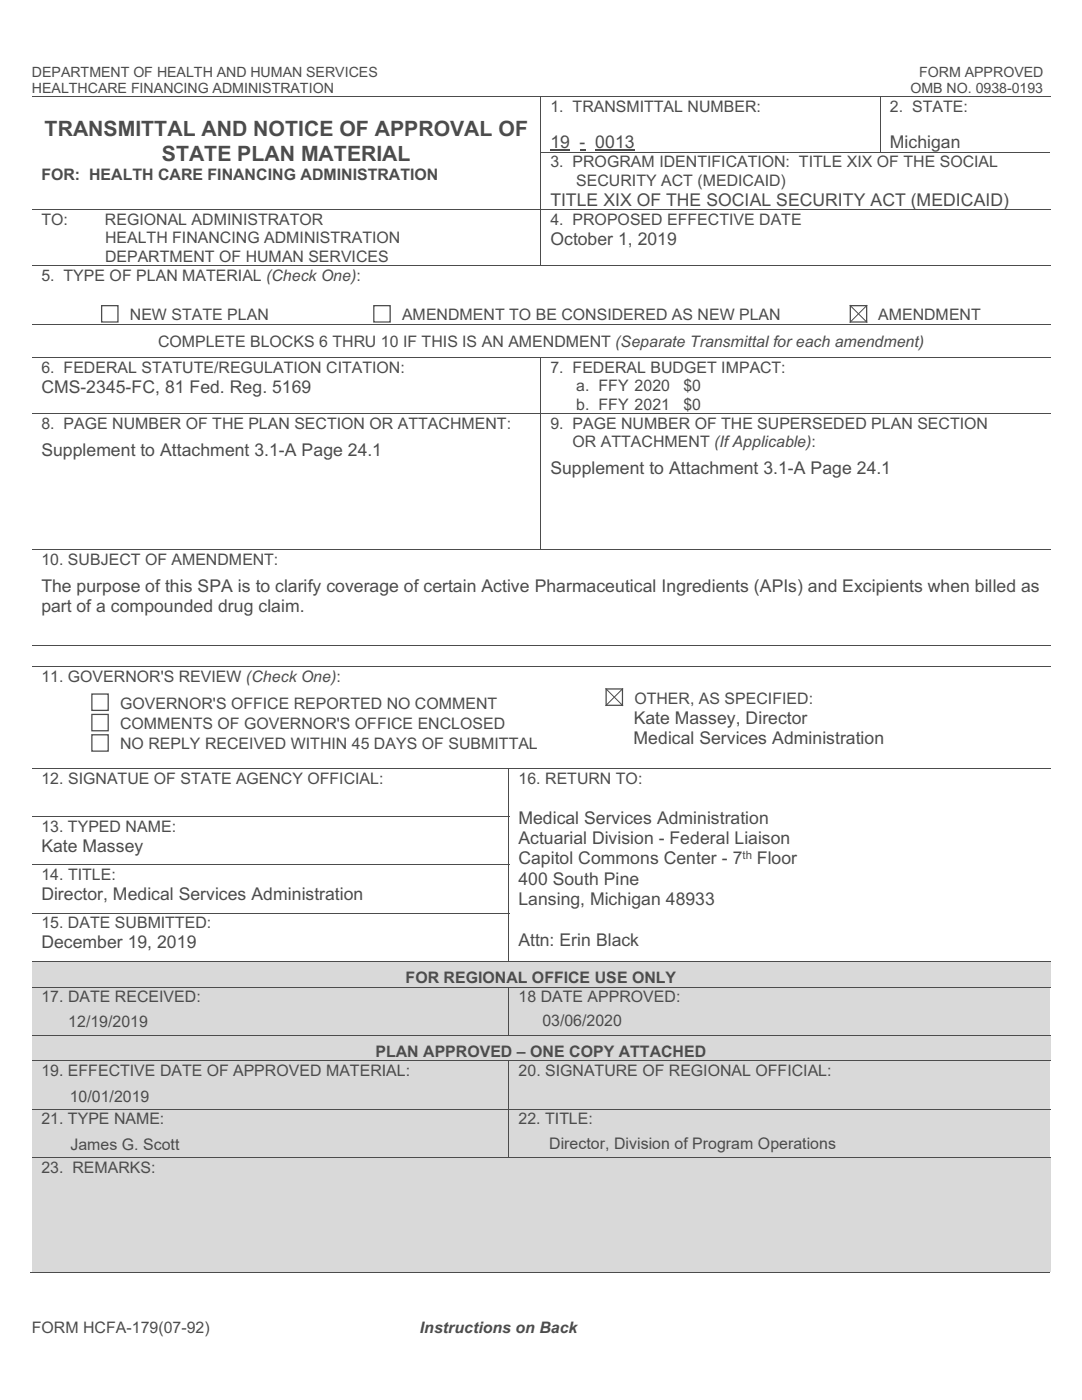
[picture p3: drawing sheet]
<svg xmlns="http://www.w3.org/2000/svg" width="216mm" height="279mm" viewBox="0 0 216 279" stroke-linecap="round" stroke-linejoin="round" font-family="sans-serif">
<defs><g id="words">
<g font-size="4.2" fill="#4c4c4e">
<text x="8.9" y="27.2">TRANSMITTAL AND NOTICE OF APPROVAL OF</text>
<text x="32.3" y="32.1">STATE PLAN MATERIAL</text>
</g>
<g font-size="3.5" fill="#4c4c4e">
<text x="109.8" y="29.5">19 - 0013</text>
<text x="177.6" y="29.5">Michigan</text>
<text x="109.8" y="41">TITLE XIX OF THE SOCIAL SECURITY ACT (MEDICAID)</text>
<text x="109.8" y="48.9">October 1, 2019</text>
<text x="8.3" y="78.4">CMS-2345-FC, 81 Fed. Reg. 5169</text>
<text x="8.3" y="91">Supplement to Attachment 3.1-A Page 24.1</text>
<text x="109.8" y="94.7">Supplement to Attachment 3.1-A Page 24.1</text>
<text x="8.3" y="118.2">The purpose of this SPA is to clarify coverage of certain Active Pharmaceutical Ingredients (APIs) and Excipients when billed as</text>
<text x="8.3" y="122.2">part of a compounded drug claim.</text>
<text x="126.4" y="148.6">Medical Services Administration</text>
<text x="126.4" y="144.5">Kate Massey, Director</text>
<text x="103.5" y="164.4">Medical Services Administration</text>
<text x="8.3" y="170">Kate Massey</text>
<text x="103.5" y="168.4">Actuarial Division - Federal Liaison</text>
<text x="103.5" y="172.5">Capitol Commons Center - 7</text>
<text x="151" y="172.5">Floor</text>
<text x="8.3" y="179.7">Director, Medical Services Administration</text>
<text x="103.5" y="176.6">400 South Pine</text>
<text x="103.5" y="180.6">Lansing, Michigan 48933</text>
<text x="8.3" y="189.3">December 19, 2019</text>
<text x="103.5" y="188.7">Attn: Erin Black</text>
</g>
<g font-size="3.2" fill="#4c4c4e">
<text x="109.8" y="22.3">1. TRANSMITTAL NUMBER:</text>
<text x="177.6" y="22.3">2. STATE:</text>
<text x="8.3" y="35.9">FOR: HEALTH CARE FINANCING ADMINISTRATION</text>
<text x="109.8" y="33.4">3. PROGRAM IDENTIFICATION: TITLE XIX OF THE SOCIAL</text>
<text x="115" y="37">SECURITY ACT (MEDICAID)</text>
<text x="8.3" y="44.9">TO:</text>
<text x="20.9" y="44.9">REGIONAL ADMINISTRATOR</text>
<text x="109.8" y="44.9">4. PROPOSED EFFECTIVE DATE</text>
<text x="21" y="48.6">HEALTH FINANCING ADMINISTRATION</text>
<text x="21" y="52.2">DEPARTMENT OF HUMAN SERVICES</text>
<text x="8.3" y="56">5. TYPE OF PLAN MATERIAL (Check One):</text>
<text x="25.9" y="63.9">NEW STATE PLAN</text>
<text x="80.2" y="63.9">AMENDMENT TO BE CONSIDERED AS NEW PLAN</text>
<text x="175.2" y="63.9">AMENDMENT</text>
<text x="31.5" y="69.3">COMPLETE BLOCKS 6 THRU 10 IF THIS IS AN AMENDMENT (Separate Transmittal for each amendment)</text>
<text x="8.3" y="74.5">6. FEDERAL STATUTE/REGULATION CITATION:</text>
<text x="109.8" y="74.5">7. FEDERAL BUDGET IMPACT:</text>
<text x="115" y="78.1">a. FFY 2020</text>
<text x="115" y="81.8">b. FFY 2021</text>
<text x="136.4" y="81.8">$0</text>
<text x="136.4" y="78.1">$0</text>
<text x="8.3" y="85.6">8. PAGE NUMBER OF THE PLAN SECTION OR ATTACHMENT:</text>
<text x="109.8" y="85.6">9. PAGE NUMBER OF THE SUPERSEDED PLAN SECTION</text>
<text x="114.3" y="89.3">OR ATTACHMENT (If Applicable):</text>
<text x="8.3" y="112.8">10. SUBJECT OF AMENDMENT:</text>
<text x="8.3" y="136.1">11. GOVERNOR'S REVIEW (Check One):</text>
<text x="24" y="141.4">GOVERNOR'S OFFICE REPORTED NO COMMENT</text>
<text x="126.6" y="140.4">OTHER, AS SPECIFIED:</text>
<text x="24" y="145.5">COMMENTS OF GOVERNOR'S OFFICE ENCLOSED</text>
<text x="24" y="149.6">NO REPLY RECEIVED WITHIN 45 DAYS OF SUBMITTAL</text>
<text x="8.3" y="156.4">12. SIGNATUE OF STATE AGENCY OFFICIAL:</text>
<text x="103.5" y="156.4">16. RETURN TO:</text>
<text x="8.3" y="166">13. TYPED NAME:</text>
<text x="8.3" y="175.6">14. TITLE:</text>
<text x="8.3" y="185.3">15. DATE SUBMITTED:</text>
<text x="80.9" y="196.2">FOR REGIONAL OFFICE USE ONLY</text>
<text x="8.3" y="200">17. DATE RECEIVED:</text>
<text x="103.5" y="200">18 DATE APPROVED:</text>
<text x="8.3" y="214.8">19. EFFECTIVE DATE OF APPROVED MATERIAL:</text>
<text x="74.9" y="210.9">PLAN APPROVED – ONE COPY ATTACHED</text>
<text x="103.5" y="214.8">20. SIGNATURE OF REGIONAL OFFICIAL:</text>
<text x="8.3" y="224.4">21. TYPE NAME:</text>
<text x="103.5" y="224.4">22. TITLE:</text>
<text x="8.3" y="234.1">23. REMARKS:</text>
<text x="6.3" y="266">FORM HCFA-179(07-92)</text>
<text x="83.8" y="266">Instructions on Back</text>
</g>
<g font-size="3.2" fill="#4b4b4d">
<text x="13.6" y="205">12/19/2019</text>
<text x="108.2" y="204.7">03/06/2020</text>
<text x="13.9" y="219.9">10/01/2019</text>
<text x="14" y="229.5">James G. Scott</text>
<text x="109.6" y="229.3">Director, Division of Program Operations</text>
</g>
<g font-size="2.8" fill="#4c4c4e">
<text x="6.3" y="15.4">DEPARTMENT OF HEALTH AND HUMAN SERVICES</text>
<text x="183.4" y="15.4">FORM APPROVED</text>
<text x="6.3" y="18.6">HEALTHCARE FINANCING ADMINISTRATION</text>
<text x="181.7" y="18.6">OMB NO. 0938-0193</text>
</g>
<text font-size="2.3" fill="#4c4c4e" x="148.2" y="171.5">th</text>
</g></defs>
<path d="M109.8 30h3.9" fill="none" stroke="#4c4c4e" stroke-width=".25"/>
<path d="M115.7 29.9h1.1v.2h-1.1z" fill="#4c4c4e"/>
<path d="M118.8 30h7.9M20.3 61h3.2v3.3h-3.2zM74.6 61h3.3v3.3h-3.3zM169.7 61h3.2v3.3h-3.2zM18.3 138.5h3.3v3.3h-3.3zM120.9 137.5h3.3v3.3h-3.3zM18.3 142.6h3.3v3.2h-3.3zM18.3 146.6h3.3v3.3h-3.3z" fill="none" stroke="#4c4c4e" stroke-width=".25"/>
<g fill="none" stroke="#4c4c4e" stroke-width=".2">
<path d="M6.3 19.3h203.3M107.9 19.3v11M175.7 19.3v11M107.8 30.4h101.8M107.9 30.4v11.4M6.3 41.9h203.3M6.3 53h203.3M107.9 42v10.9M6.3 64.8h203.3M6.3 71.4h203.3M107.9 71.5v11M169.6 61l3.4 3.3"/>
<path d="M173 61l-3.4 3.3M6.3 82.5h203.3M107.9 82.6v27M6.3 109.7h203.3M6.3 128.7h203.3M6.3 133h203.3M120.9 137.5l3.3 3.3M124.2 137.5l-3.3 3.3M6.3 153.3h203.3M101.6 153.4v9.5M6.3 162.9h95.3M6.3 172.6h95.3"/>
<path d="M101.6 163v9.5M101.6 172.7v9.5M6.3 182.2h95.3M101.6 182.3v9.5"/>
</g>
<g fill="#d8d9db">
<path d="M6.3 192h203.3v4.9h-203.3z"/>
<path d="M8.3 193.3h199.3v3.6h-199.3z"/>
</g>
<path d="M6.3 191.9h203.3" fill="none" stroke="#4c4c4e" stroke-width=".2"/>
<g fill="#d8d9db">
<path d="M6.3 197.1h95.2v9.4h-95.2z"/>
<path d="M8.3 197.1h91.4v3.6h-91.4z"/>
<path d="M101.6 197.1h108v9.4h-108z"/>
<path d="M103.5 197.1h104.1v3.6h-104.1z"/>
</g>
<path d="M6.3 197h203.3M101.6 197.1v9.4" fill="none" stroke="#4c4c4e" stroke-width=".2"/>
<g fill="#d8d9db">
<path d="M6.3 206.7h203.3v4.9h-203.3z"/>
<path d="M8.3 208h199.3v3.6h-199.3z"/>
</g>
<path d="M6.3 206.6h203.3" fill="none" stroke="#4c4c4e" stroke-width=".2"/>
<g fill="#d8d9db">
<path d="M6.3 211.8h95.2v9.5h-95.2z"/>
<path d="M8.3 211.8h91.4v3.6h-91.4z"/>
<path d="M101.6 211.8h108v9.5h-108z"/>
<path d="M103.5 211.8h104.1v3.6h-104.1z"/>
</g>
<path d="M6.3 211.7h203.3M101.6 211.8v9.5" fill="none" stroke="#4c4c4e" stroke-width=".2"/>
<g fill="#d8d9db">
<path d="M6.3 221.4h95.2v9.5h-95.2z"/>
<path d="M8.3 221.4h91.4v3.7h-91.4z"/>
<path d="M101.6 221.4h108v9.5h-108z"/>
<path d="M103.5 221.4h104.1v3.7h-104.1z"/>
</g>
<path d="M6.3 221.4h203.3M101.6 221.4v9.5" fill="none" stroke="#4c4c4e" stroke-width=".2"/>
<g fill="#d8d9db">
<path d="M6.3 231.1h203.3v22.7h-203.3z"/>
<path d="M8.3 231.1h199.3v3.6h-199.3z"/>
</g>
<path d="M6.3 231h203.3M6.1 253.9h203.5" fill="none" stroke="#4c4c4e" stroke-width=".2"/>
<use href="#words"/>
</svg>
